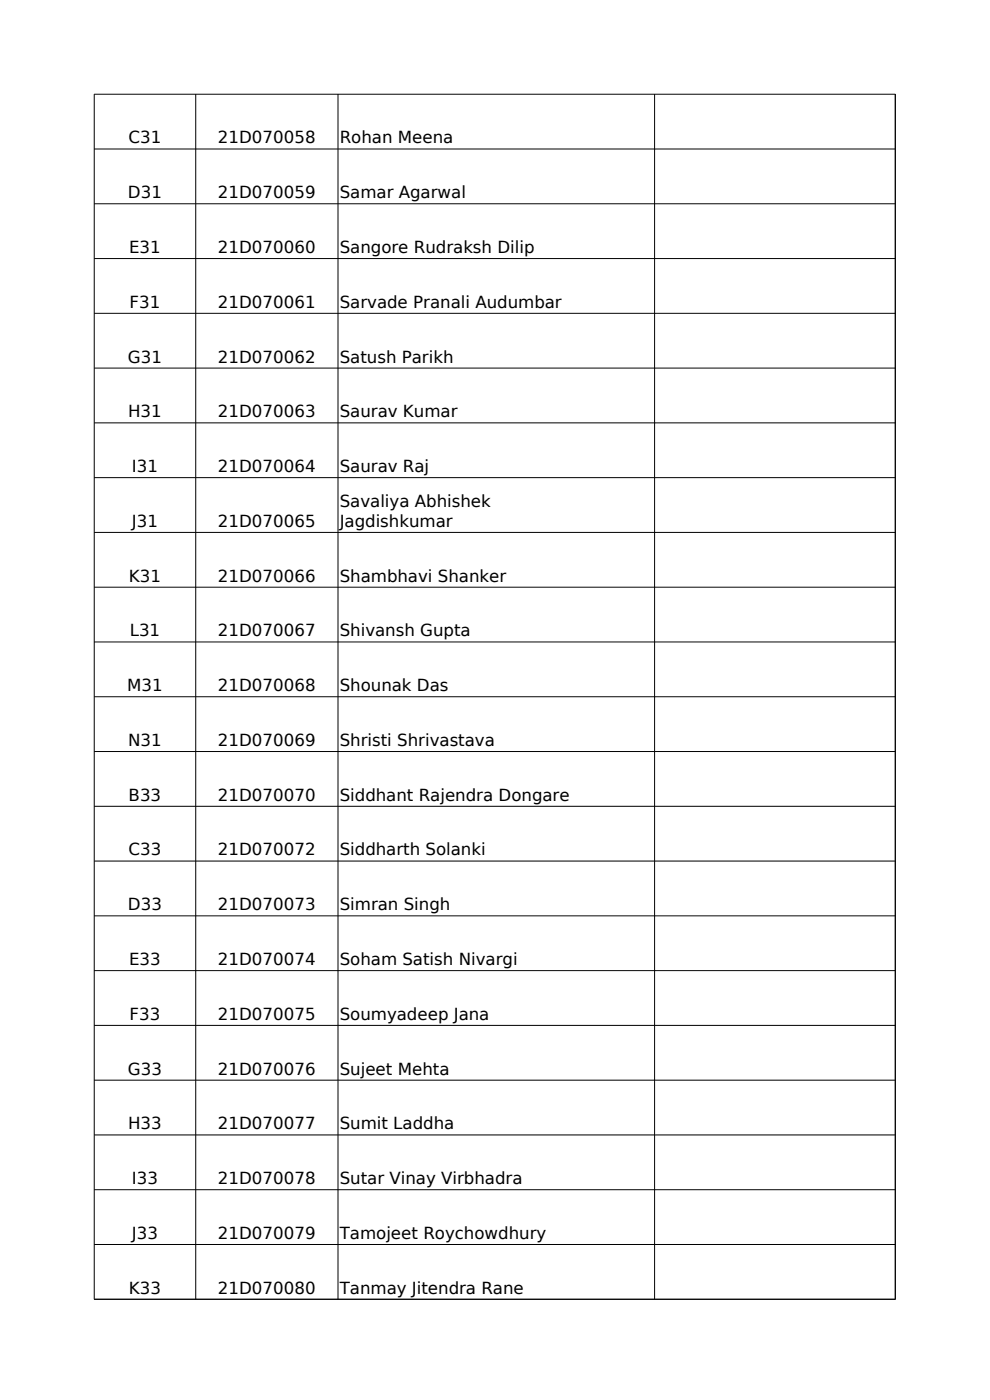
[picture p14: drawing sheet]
<svg xmlns="http://www.w3.org/2000/svg" width="210mm" height="297mm" viewBox="0 0 210 297" stroke-linecap="round" stroke-linejoin="round" font-family="sans-serif">
<defs><g id="words">
<g font-size="3.5">
<text x="27.3" y="30.4">C31</text>
<text x="46.2" y="30.4">21D070058</text>
<text x="72.1" y="30.4">Rohan Meena</text>
<text x="27.1" y="42.1">D31</text>
<text x="46.2" y="42.1">21D070059</text>
<text x="72.1" y="42.1">Samar Agarwal</text>
<text x="27.4" y="53.7">E31</text>
<text x="46.2" y="53.7">21D070060</text>
<text x="72.1" y="53.7">Sangore Rudraksh Dilip</text>
<text x="27.5" y="65.3">F31</text>
<text x="46.2" y="65.3">21D070061</text>
<text x="72.1" y="65.3">Sarvade Pranali Audumbar</text>
<text x="27.1" y="76.9">G31</text>
<text x="46.2" y="76.9">21D070062</text>
<text x="72.1" y="76.9">Satush Parikh</text>
<text x="27.2" y="88.5">H31</text>
<text x="46.2" y="88.5">21D070063</text>
<text x="72.1" y="88.5">Saurav Kumar</text>
<text x="28" y="100.2">I31</text>
<text x="46.2" y="100.2">21D070064</text>
<text x="72.1" y="100.2">Saurav Raj</text>
<text x="72.1" y="107.6">Savaliya Abhishek</text>
<text x="28" y="111.8">J31</text>
<text x="46.2" y="111.8">21D070065</text>
<text x="72.1" y="111.8">Jagdishkumar</text>
<text x="27.3" y="123.4">K31</text>
<text x="46.2" y="123.4">21D070066</text>
<text x="72.1" y="123.4">Shambhavi Shanker</text>
<text x="27.5" y="135">L31</text>
<text x="46.2" y="135">21D070067</text>
<text x="72.1" y="135">Shivansh Gupta</text>
<text x="27" y="146.6">M31</text>
<text x="46.2" y="146.6">21D070068</text>
<text x="72.1" y="146.6">Shounak Das</text>
<text x="27.2" y="158.3">N31</text>
<text x="46.2" y="158.3">21D070069</text>
<text x="72.1" y="158.3">Shristi Shrivastava</text>
<text x="27.3" y="169.9">B33</text>
<text x="46.2" y="169.9">21D070070</text>
<text x="72.1" y="169.9">Siddhant Rajendra Dongare</text>
<text x="27.3" y="181.5">C33</text>
<text x="46.2" y="181.5">21D070072</text>
<text x="72.1" y="181.5">Siddharth Solanki</text>
<text x="27.1" y="193.1">D33</text>
<text x="46.2" y="193.1">21D070073</text>
<text x="72.1" y="193.1">Simran Singh</text>
<text x="27.4" y="204.7">E33</text>
<text x="46.2" y="204.7">21D070074</text>
<text x="72.1" y="204.7">Soham Satish Nivargi</text>
<text x="27.5" y="216.3">F33</text>
<text x="46.2" y="216.3">21D070075</text>
<text x="72.1" y="216.3">Soumyadeep Jana</text>
<text x="27.1" y="228">G33</text>
<text x="46.2" y="228">21D070076</text>
<text x="72.1" y="228">Sujeet Mehta</text>
<text x="27.2" y="239.6">H33</text>
<text x="46.2" y="239.6">21D070077</text>
<text x="72.1" y="239.6">Sumit Laddha</text>
<text x="28" y="251.2">I33</text>
<text x="46.2" y="251.2">21D070078</text>
<text x="72.1" y="251.2">Sutar Vinay Virbhadra</text>
<text x="28" y="262.8">J33</text>
<text x="46.2" y="262.8">21D070079</text>
<text x="72.1" y="262.8">Tamojeet Roychowdhury</text>
<text x="27.3" y="274.4">K33</text>
<text x="46.2" y="274.4">21D070080</text>
<text x="72.1" y="274.4">Tanmay Jitendra Rane</text>
</g>
</g></defs>
<g fill="none" stroke="#000" stroke-width=".21">
<path d="M41.5 20v255.7M71.7 20v255.7M138.9 20v255.7M189.9 20v255.7M189.9 20h-169.9v255.7M20 31.6h169.9M20 43.2h169.9M20 54.9h169.9M20 66.5h169.9M20 78.1h169.9M20 89.7h169.9M20 101.3h169.9"/>
<path d="M20 113h169.9M20 124.6h169.9M20 136.2h169.9M20 147.8h169.9M20 159.4h169.9M20 171.1h169.9M20 182.7h169.9M20 194.3h169.9M20 205.9h169.9M20 217.5h169.9M20 229.2h169.9M20 240.8h169.9"/>
<path d="M20 252.4h169.9M20 264h169.9M20 275.6h169.9"/>
</g>
<use href="#words"/>
</svg>
